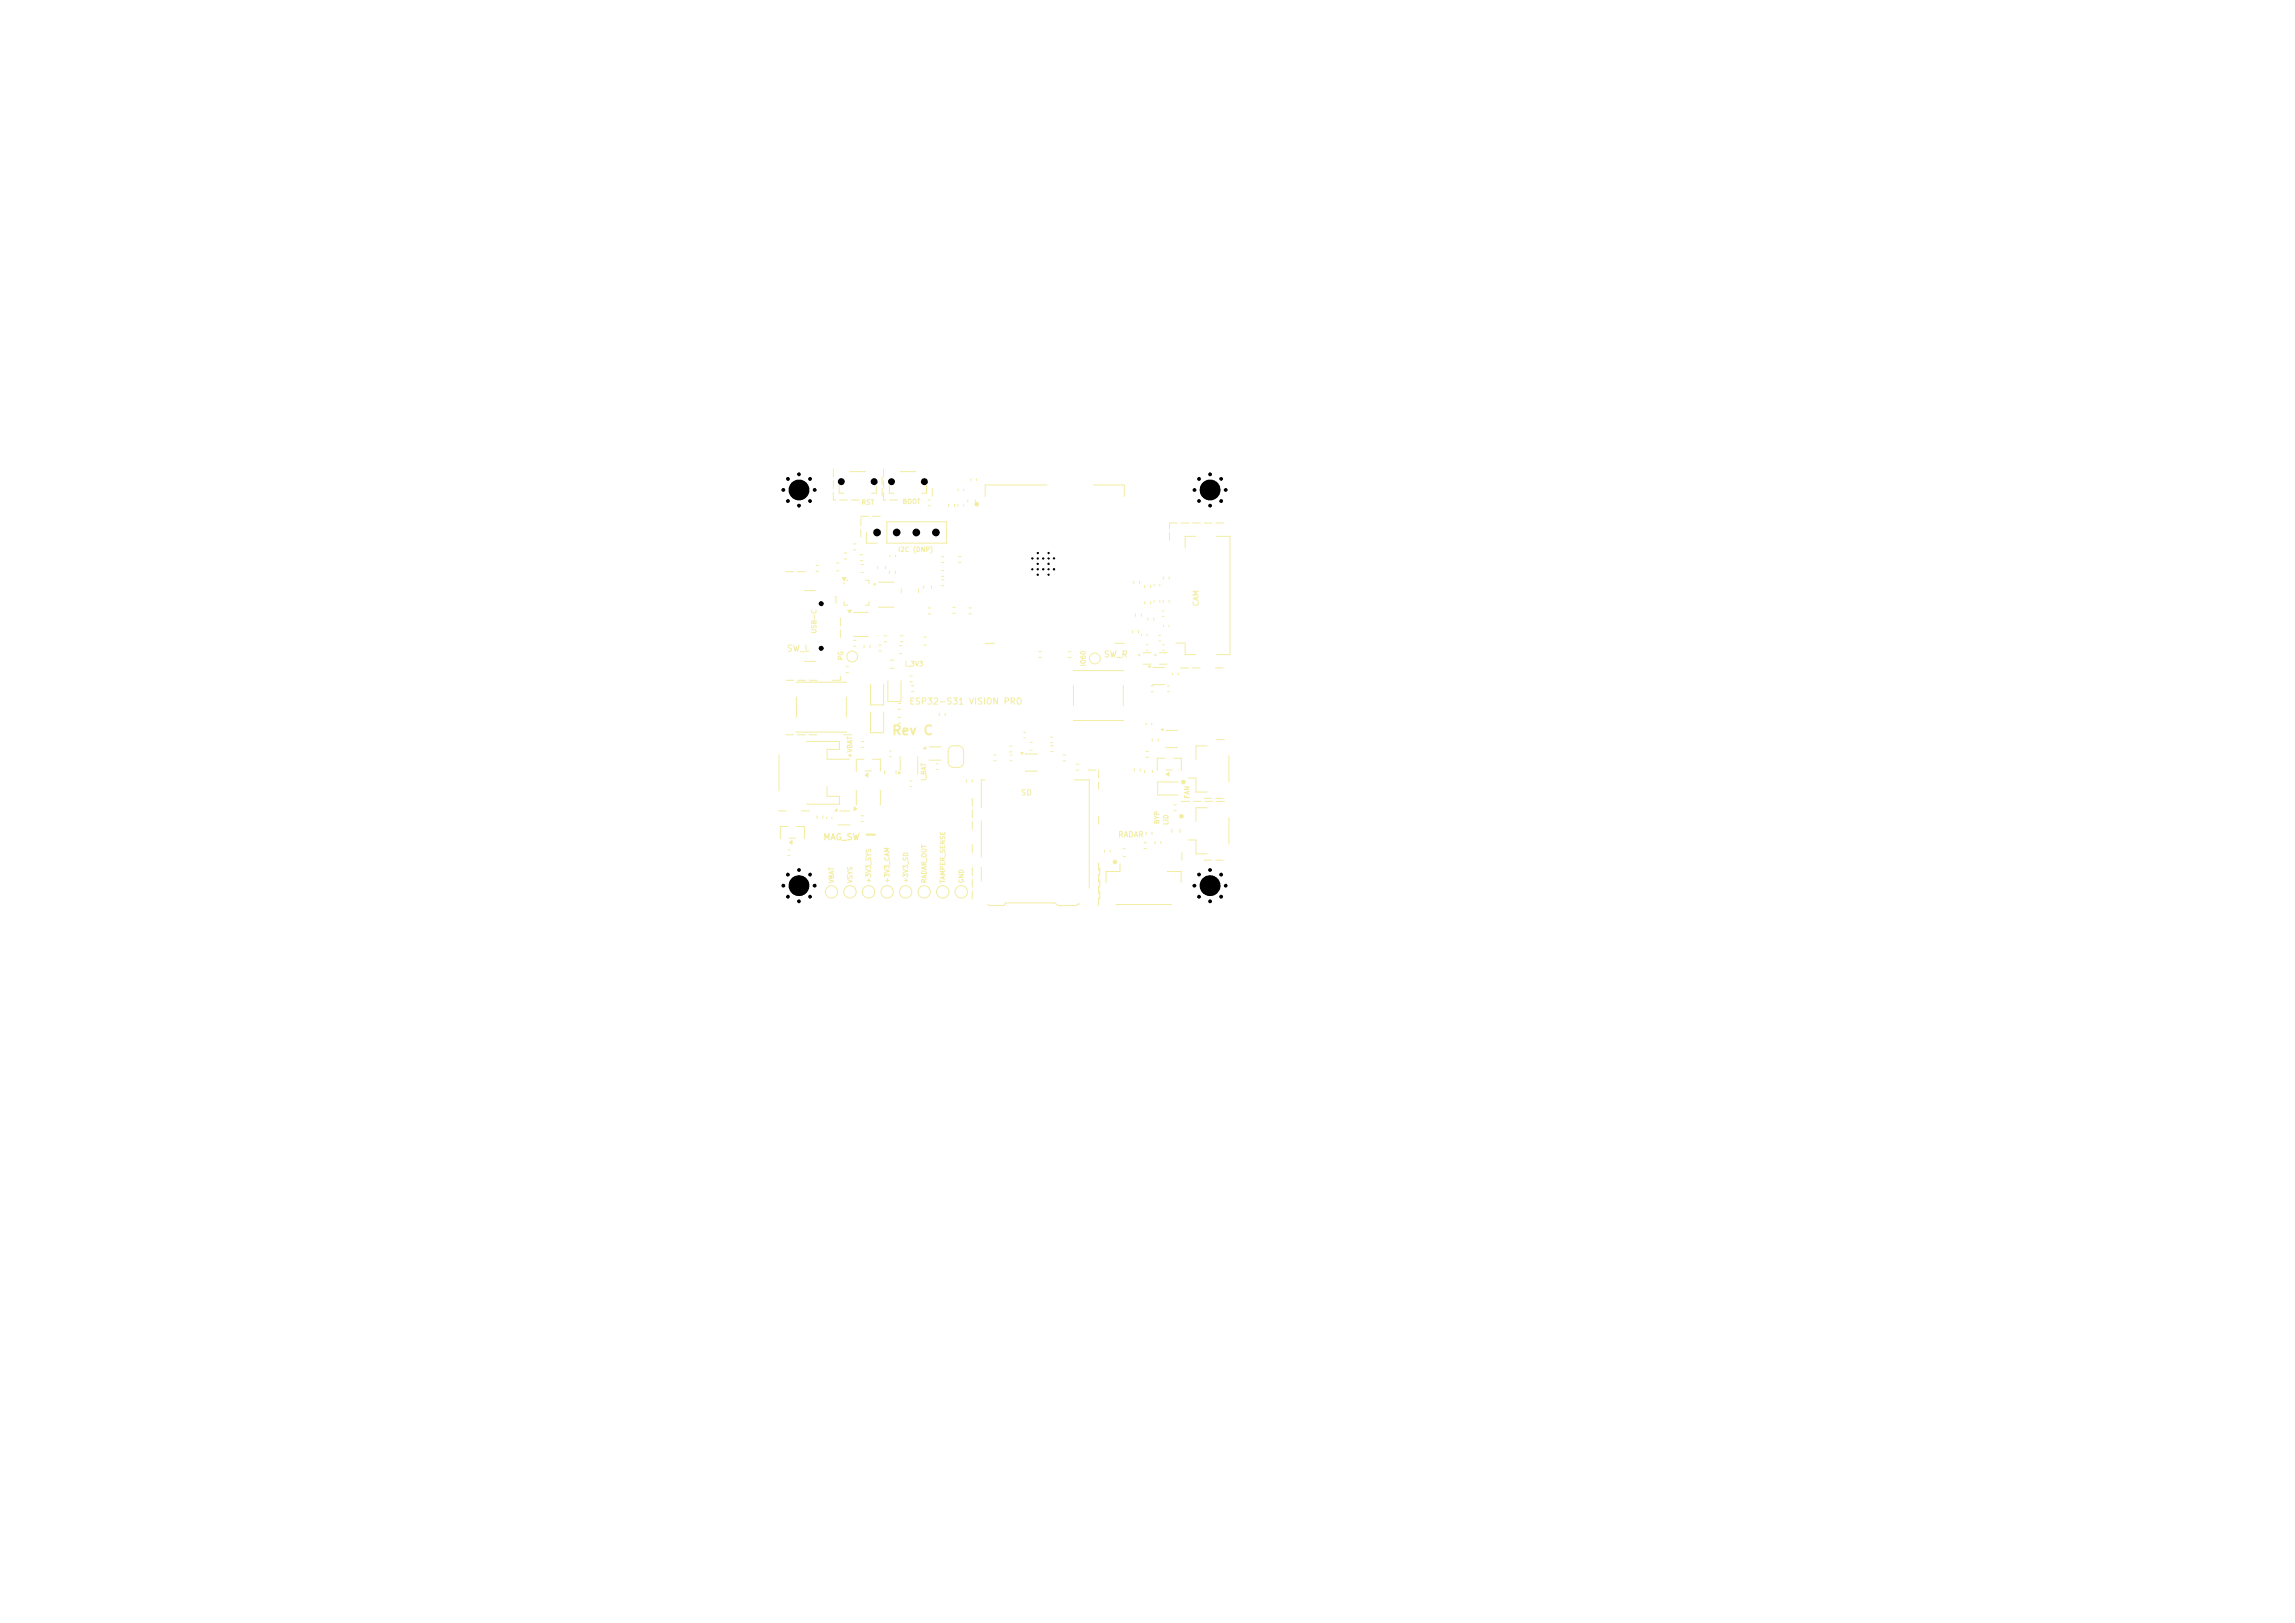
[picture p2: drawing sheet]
<svg xmlns="http://www.w3.org/2000/svg" width="297mm" height="210mm" viewBox="0 0 297 210" stroke-linecap="round" stroke-linejoin="round" font-family="sans-serif">
<defs><g id="words">
<text font-size="1.4" fill="#f2eda1" x="111.7" y="109">-</text>
<text font-size="1.2" fill="#f2eda1" x="115.4" y="95.4">Rev C</text>
<g font-size=".8" fill="#f2eda1">
<text x="101.8" y="84.5">SW_L</text>
<text x="142.8" y="85.3">SW_R</text>
<text x="117.6" y="91.4">ESP32-S31 VISION PRO</text>
<text x="106.5" y="108.9">MAG_SW</text>
</g>
<g font-size=".7" fill="#f2eda1">
<text x="155.3" y="78.5" transform="rotate(-90 155.3 78.5)">CAM</text>
<text x="132.1" y="103.1">SD</text>
<text x="144.6" y="108.5">RADAR</text>
</g>
<g font-size=".6" fill="#f2eda1">
<text x="111.4" y="65.4">RST</text>
<text x="116.7" y="65.4">BOOT</text>
<text x="116.2" y="71.6">I2C (DNP)</text>
<text x="105.8" y="82" transform="rotate(-90 105.8 82)">USB-C</text>
<text x="109.2" y="85.5" transform="rotate(-90 109.2 85.5)">PG</text>
<text x="117" y="86.4">I_3V3</text>
<text x="140.6" y="86.3" transform="rotate(-90 140.6 86.3)">IO60</text>
<text x="110.4" y="98.2" transform="rotate(-90 110.4 98.2)">+VBAT</text>
<text x="120" y="101.1" transform="rotate(-90 120 101.1)">I_BAT</text>
<text x="150.2" y="106.7" transform="rotate(-90 150.2 106.7)">BYP</text>
<text x="151.3" y="106.8" transform="rotate(-90 151.3 106.8)">LID</text>
<text x="154.1" y="103.4" transform="rotate(-90 154.1 103.4)">FAN</text>
<text x="108.1" y="114.3" transform="rotate(-90 108.1 114.3)">VBAT</text>
<text x="110.5" y="114.3" transform="rotate(-90 110.5 114.3)">VSYS</text>
<text x="112.9" y="114.3" transform="rotate(-90 112.9 114.3)">+3V3_SYS</text>
<text x="115.3" y="114.3" transform="rotate(-90 115.3 114.3)">+3V3_CAM</text>
<text x="117.7" y="114.3" transform="rotate(-90 117.7 114.3)">+3V3_SD</text>
<text x="120.1" y="114.3" transform="rotate(-90 120.1 114.3)">RADAR_OUT</text>
<text x="122.5" y="114.3" transform="rotate(-90 122.5 114.3)">TAMPER_SENSE</text>
<text x="124.9" y="114.3" transform="rotate(-90 124.9 114.3)">GND</text>
</g>
</g></defs>
<g fill="none" stroke="#f2eda1" stroke-width=".13">
<path d="M101.7 74h1M103.2 74h1M107.8 60.7v1M107.8 62.2v1M107.8 63.7v1h.4M108.7 64.7h1M108.8 80v1M110.2 64.7h1M111.4 66.8h1M111.4 67v1M111.4 68.5v1M112.9 66.8h1"/>
<path d="M114.2 61.7v1M114.2 63.2v1M114.3 63.7v1h.4M114.3 60.7v1M114.3 62.2v1M115.2 64.7h1M120.7 63.2v1M101.7 95.1h1M101.8 88h1M103.2 95.1h1M103.3 88h1M104.7 95.1h1"/>
<path d="M104.8 88h1M108.8 87.5v.5h-1M108.8 81.5v1M109.2 95.1h1M140.8 99.7h1M142.2 99.7v1M100.8 104.9h.9M103.7 104.9h1M125.8 103.3v1M125.8 104.8v1M125.8 106.3v1M125.8 109.3v1"/>
<path d="M125.8 112.3v1M125.8 113.8v1M125.8 115.3v1M142.2 101.2v1M142.2 105.7v1M142.2 111.7v1M142.2 113.2v1M142.2 114.7v1M142.2 116.2v1M142.3 112.3v1M142.3 113.8v1M142.3 115.3v1"/>
</g>
<circle cx="144.3" cy="111.5" r=".3" fill="#f2eda1"/>
<path d="M151.3 68.9v1M152.4 67.7h-1.1v.7M152.8 67.7h1.1" fill="none" stroke="#f2eda1" stroke-width=".13"/>
<circle cx="152.9" cy="105.6" r=".3" fill="#f2eda1"/>
<path d="M152.9 110.3v1M153.9 103.7h-1v.1" fill="none" stroke="#f2eda1" stroke-width=".13"/>
<circle cx="153.1" cy="101.2" r=".3" fill="#f2eda1"/>
<g fill="none" stroke="#f2eda1" stroke-width=".13">
<path d="M108.3 72.8h.3M108.3 73.9h.3M115.1 62.8v1h.6M116.5 61h2M119.9 62.8v1h-.6M120.1 78.7h.3M120.1 79.4h.3M124 65.3v.2M124.7 65.3v.2M148.1 75.7v.4M148.9 75.7v.4M149.4 77.7v.2"/>
<path d="M150.1 77.7v.2M150.5 77.6v.4M151.3 77.6v.4M154.3 67.7h1M155.9 67.7h.9M157.4 67.7h.9M113.7 83.5h.3M113.7 84.2h.3M134.4 84.3h.3M134.4 85.1h.3M137.6 97.7h.3M137.6 98.5h.3"/>
<path d="M148.1 99.7v.3M148.6 86.2h.3l-.1 .2zM149.1 99.7v.3M149.2 86.4h1.5M149.2 88.6h1.5M152.8 86.4h1M154.3 86.4h1M157.3 86.4h1M157.4 95.7h1M154.4 103.7h1.1M155.8 103.3h1M155.8 111.3h1"/>
<path d="M155.9 103.7h1.1M157.3 103.3h1M157.3 111.3h1M157.4 103.7h1"/>
<circle cx="141.7" cy="85.2" r=".7"/>
</g>
<path d="M148.6 86.2h.3l-.1 .2z" fill="#f2eda1"/>
<g fill="none" stroke="#f2eda1" stroke-width=".13">
<path d="M110.4 82.9h.4M110.4 83.6h.4M111.8 98.2h-1l.1 1.6M112 99.8h.8M112.9 98.2h1v1.6M128.6 97.7h.3M128.6 98.5h.3M102 110h.2M102 110.7h.2M112 100.3l.3-.2v.4zM117.8 101.1h.2M117.8 101.8h.2"/>
<path d="M144.4 117h7.2M144.9 111.8v1h-1.8v1.4M151.1 112.8h1.8v1.4"/>
</g>
<path d="M112 100.3l.3-.2v.4z" fill="#f2eda1"/>
<path d="M100.8 97.7v4.6M104.4 95.9h4.2v1.1h-1.6v1.2h2.9M116.3 99.9l.2 .1-.2 .2zM116.5 97.9v1.8M118.8 97.9v2.2M121.6 92.3v.3M122.3 92.3v.3M107 101.8v1.2h1.6v1.1h-4.2" fill="none" stroke="#f2eda1" stroke-width=".13"/>
<path d="M116.3 99.9l.2 .1-.2 .2z" fill="#f2eda1"/>
<path d="M111.3 71.8h.4M111.3 72.5h.4M135.5 62.8h-8v1.5M141.5 62.8h4v1.5M127.5 83.3h1.2M144.3 83.3h1.2M150 84.5h1M150 85.9h1M152.5 101.2h-2.7v1.7h2.7" fill="none" stroke="#f2eda1" stroke-width=".13"/>
<circle cx="126.4" cy="65.2" r=".15" fill="none" stroke="#f2eda1" stroke-width=".3"/>
<circle cx="149.5" cy="84.7" r=".14" fill="#f2eda1"/>
<g fill="none" stroke="#f2eda1" stroke-width=".13">
<path d="M150.5 74.6v.4M151.3 74.6v.4M130.7 96.5h.3M130.7 97.3h.3M132.1 97.4h.3l-.1 .2zM132.7 97.6h1.5M132.7 99.8h1.5M105.7 105.6v.3M106.5 105.6v.3"/>
<circle cx="122" cy="115.4" r=".8"/>
</g>
<path d="M132.1 97.4h.3l-.1 .2z" fill="#f2eda1"/>
<g fill="none" stroke="#f2eda1" stroke-width=".13">
<path d="M104.1 76.4h1.4M108 77.2h.2v.8M113.6 73.3v.3M113.7 75.3h2M113.7 78.6h2M114.6 73.3v.3M116.6 76.2v.5M118.8 76.2v.5M125.2 64.7v.3M125.4 78.7h.3M125.4 79.4h.3M126.3 64.7v.3"/>
<path d="M146.9 79.4v.4M147.7 79.4v.4M148.1 77.8v.4M148.5 79.9v.4M148.9 77.8v.4M149.3 79.9v.4M150.4 79h.2M150.4 79.8h.2M104.1 85.6h1.4M109.5 86.3h.3M109.5 87h.3M111.5 96h.3"/>
<path d="M111.5 96.7h.3M112.7 92.2v2.6h1.6v-2.6M114.4 82.3h.3M114.4 83h.3M114.5 99.7v.5M114.9 88.1v2.7h1.7v-2.7M115.1 97.2h.2M115.1 97.9h.2M116 99.7v.5M116.2 92.8h.4M116.2 93.6h.4M117.7 87.5h.4"/>
<path d="M117.7 88.2h.4M122.9 96.7l.4-.2h.7a.7 .7 0 0 1 .7 .7v1.4a.7 .7 0 0 1-.7 .7h-.6a.7 .7 0 0 1-.7-.7v-1.5zM130.7 97.7h.3M130.7 98.4h.3M136 95.4h.2M136 96.1h.2M146.6 81.6v.3M147.3 81.6v.3M147.9 84.5h1M147.9 85.9h1M148.3 93.6v.2M149 93.6v.2"/>
<path d="M149.1 95.6v.3M149.9 95.6v.3M150 82.2h.2M150 82.9h.2M150.6 80.9v.2M151.3 80.9v.2M156.2 96.5h-1.4v1.8M159 97.8v3.4M125.1 100.9v.3M125.8 100.9v.3M148.3 107.7v.3M149.1 107.7v.3"/>
<path d="M149.5 108.9v.3M150.2 108.9v.3M153.8 100.7h1v1.8h1.4"/>
<circle cx="110.3" cy="84.9" r=".7"/>
<circle cx="119.6" cy="115.4" r=".8"/>
</g>
<circle cx="113.2" cy="75.6" r=".08" fill="none" stroke="#f2eda1" stroke-width=".16"/>
<circle cx="147.4" cy="84.7" r=".14" fill="#f2eda1"/>
<g fill="none" stroke="#f2eda1" stroke-width=".13">
<path d="M105.6 73.2h.3M105.6 73.9h.3M110.4 70.4h.4M110.4 71.1h.4M121.8 72h.4M121.8 72.8h.4M146.7 75.2v.3M147.5 75.2v.3M154.7 69.4h-1.3v1.5M157.4 69.4h1.8v15.3h-1.8M117.9 88.7h.4M117.9 89.5h.4"/>
<path d="M147.7 82.1v.2M148.5 82.1v.2M152.2 83.2h1.2v1.5h1.3M102 106.9h-1v1.6M102.2 108.5h.7M102.2 109l.3-.2v.4zM103.1 106.9h1v1.6"/>
</g>
<path d="M102.2 109l.3-.2v.4z" fill="#f2eda1"/>
<g fill="none" stroke="#f2eda1" stroke-width=".13">
<path d="M122.8 65.2v.3M123.5 65.2v.3M111.8 83.5v.3M112.6 83.5v.3M121.2 98.8h.2M121.2 99.6h.2M150.3 94.3h.3l-.2 .2zM150.9 94.5h1.5M150.9 96.7h1.5M127 106.2v4.7M127 112.2v1.8M127.4 100.9h-.4v3.6"/>
<path d="M127.8 117l.2 .2h1.9l.2-.2v-.2h6.4l.5 .4h2.3l.2-.2h.2M139 100.9h2v14"/>
<circle cx="107.6" cy="115.4" r=".8"/>
</g>
<path d="M150.3 94.3h.3l-.2 .2z" fill="#f2eda1"/>
<g fill="none" stroke="#f2eda1" stroke-width=".13">
<path d="M108.6 62.8v1h.6M109.3 71.6h.3M109.3 72.3h.3M110 61h2M111.5 73.1h.2M111.5 74.1h.2M113.4 62.8v1h-.6M119.5 75.8v.3M120.1 64.7h.3M120.1 65.5h.3M120.5 75.8v.3M121.8 73.8h.4"/>
<path d="M121.8 74.6h.4M124 63.3v.2M124.7 63.3v.2M112.7 88.6v2.6h1.6v-2.6M115.2 85.4h.5M115.2 86.5h.5M116.5 82.3h.3M116.5 83h.3M119.5 96.9l.3-.3v.3zM119.6 82.4h.3M119.6 83.5h.3M120.2 96.6h1.5"/>
<path d="M120.2 98.4h1.5M132.5 94.8h.2M132.5 95.5h.2M136 96.5h.3M136 97.3h.3M138.3 84.3h.3M138.3 85.1h.3M138.9 86.8h6.5M138.9 88.7v2.6M138.9 93.2h6.5M145.4 88.7v2.6M146.8 99.5v.3"/>
<path d="M147.6 99.5v.3M148.3 83.4h.3M148.3 84.1h.3M151.8 87.1v.2M152.5 87.1v.2M111.4 105.6h.4M111.4 106.3h.4M151.7 107.3v.4M151.9 104.1h.3M151.9 104.9h.3M152.7 107.3v.4M153.8 108.7h1v1.8h1.4"/>
<path d="M156.2 104.5h-1.4v1.8M159 105.8v3.4"/>
<circle cx="110" cy="115.4" r=".8"/>
<circle cx="114.8" cy="115.4" r=".8"/>
</g>
<path d="M119.5 96.9l.3-.3v.3z" fill="#f2eda1"/>
<path d="M123.3 78.6h.3M123.3 79.4h.3M125.6 62v.2M126.4 62v.2M108.3 104.7v.2h-.3zM108.4 106.7h1.6M108.6 104.9h1.4" fill="none" stroke="#f2eda1" stroke-width=".13"/>
<path d="M108.3 104.7v.2h-.3z" fill="#f2eda1"/>
<path d="M116.4 83.5h.3M116.4 84.6h.3M133.3 96.1h.3M133.3 97.1h.3M110.5 104.4l.4 .3-.4 .2zM110.9 102.3v1.8M113.9 102.3v1.8" fill="none" stroke="#f2eda1" stroke-width=".13"/>
<path d="M110.5 104.4l.4 .3-.4 .2z" fill="#f2eda1"/>
<g fill="none" stroke="#f2eda1" stroke-width=".13">
<path d="M109.7 79h.5l-.3 .3zM110.5 79.3h1.8M149.4 75.6v.2M150.1 75.6v.2M110.5 82.3h1.8M116.2 91h.4M116.2 91.8h.4M150.4 83.4h.3M150.4 84.1h.3"/>
<circle cx="117.2" cy="115.4" r=".8"/>
</g>
<path d="M109.7 79h.5l-.3 .3z" fill="#f2eda1"/>
<path d="M109 74.8h.5l-.3 .3zM109.2 75.3v.3M109.2 77.8v.5h.5M109.5 75.1h.2M112 75.1h.5v.5M112.5 77.8v.5h-.5M106.9 105.7v.2M107.7 105.7v.2M148 109h.4M148 109.8h.4" fill="none" stroke="#f2eda1" stroke-width=".13"/>
<path d="M109 74.8h.5l-.3 .3z" fill="#f2eda1"/>
<path d="M150.8 98.1h-1v1.5M150.9 99.6h.8M151.9 98.1h1l-.1 1.5M150.9 100.2l.4-.3v.5z" fill="none" stroke="#f2eda1" stroke-width=".13"/>
<path d="M150.9 100.2l.4-.3v.5z" fill="#f2eda1"/>
<g fill="none" stroke="#f2eda1" stroke-width=".13">
<path d="M112.1 68.9v1.4h1.4M114.8 67.5h7.7v2.8h-7.7zM115.1 73.9v.3M115.2 71.8v.3M115.9 73.9v.3M115.9 71.8v.3M121.8 75h.4M121.8 75.8h.4M124 72h.4M124 72.8h.4M103.1 88.3h6.4M103.1 90.2v2.6"/>
<path d="M103.1 94.7h6.4M109.5 90.2v2.6M139.3 98.9h.3M139.3 99.7h.3M148.3 97.2h.3M148.3 98h.3M149 89.5h.3M149 88.7h.3M151.1 88.8h.2M151.1 89.5h.2M142.9 110v.2M143.7 110v.2"/>
<path d="M145.4 109.8h.2M145.4 110.8h.2"/>
<circle cx="112.4" cy="115.4" r=".8"/>
<circle cx="124.4" cy="115.4" r=".8"/>
</g>
<g fill="#000">
<circle cx="101.4" cy="63.4" r=".25"/>
<circle cx="102" cy="62" r=".25"/>
<circle cx="102" cy="64.8" r=".25"/>
<circle cx="103.4" cy="61.4" r=".25"/>
<circle cx="103.4" cy="65.4" r=".25"/>
<circle cx="103.4" cy="63.4" r="1.35"/>
<circle cx="104.8" cy="62" r=".25"/>
<circle cx="104.8" cy="64.8" r=".25"/>
<circle cx="105.4" cy="63.4" r=".25"/>
<circle cx="106.3" cy="78.1" r=".33"/>
<circle cx="108.9" cy="62.3" r=".45"/>
<circle cx="113.1" cy="62.3" r=".45"/>
<circle cx="113.5" cy="68.9" r=".5"/>
<circle cx="115.4" cy="62.3" r=".45"/>
<circle cx="116" cy="68.9" r=".5"/>
<circle cx="118.6" cy="68.9" r=".5"/>
<circle cx="119.6" cy="62.3" r=".45"/>
<circle cx="121.1" cy="68.9" r=".5"/>
<circle cx="133.6" cy="72.3" r=".15"/>
<circle cx="133.6" cy="73.7" r=".15"/>
<circle cx="134.3" cy="72.3" r=".15"/>
<circle cx="134.3" cy="73" r=".15"/>
<circle cx="134.3" cy="71.6" r=".15"/>
<circle cx="134.3" cy="74.4" r=".15"/>
<circle cx="134.3" cy="73.7" r=".15"/>
<circle cx="135" cy="72.3" r=".15"/>
<circle cx="135" cy="73.7" r=".15"/>
<circle cx="135.7" cy="72.3" r=".15"/>
<circle cx="135.7" cy="73" r=".15"/>
<circle cx="135.7" cy="71.6" r=".15"/>
<circle cx="135.7" cy="74.4" r=".15"/>
<circle cx="135.7" cy="73.7" r=".15"/>
<circle cx="136.4" cy="72.3" r=".15"/>
<circle cx="136.4" cy="73.7" r=".15"/>
<circle cx="154.6" cy="63.4" r=".25"/>
<circle cx="155.2" cy="62" r=".25"/>
<circle cx="155.2" cy="64.8" r=".25"/>
<circle cx="156.6" cy="63.4" r="1.35"/>
<circle cx="156.6" cy="61.4" r=".25"/>
<circle cx="156.6" cy="65.4" r=".25"/>
<circle cx="158" cy="62" r=".25"/>
<circle cx="158" cy="64.8" r=".25"/>
<circle cx="158.6" cy="63.4" r=".25"/>
<circle cx="106.3" cy="83.9" r=".33"/>
<circle cx="101.4" cy="114.6" r=".25"/>
<circle cx="102" cy="116" r=".25"/>
<circle cx="102" cy="113.2" r=".25"/>
<circle cx="103.4" cy="116.6" r=".25"/>
<circle cx="103.4" cy="112.6" r=".25"/>
<circle cx="103.4" cy="114.6" r="1.35"/>
<circle cx="104.8" cy="116" r=".25"/>
<circle cx="104.8" cy="113.2" r=".25"/>
<circle cx="105.4" cy="114.6" r=".25"/>
<circle cx="154.6" cy="114.6" r=".25"/>
<circle cx="155.2" cy="116" r=".25"/>
<circle cx="155.2" cy="113.2" r=".25"/>
<circle cx="156.6" cy="114.6" r="1.35"/>
<circle cx="156.6" cy="112.6" r=".25"/>
<circle cx="156.6" cy="116.6" r=".25"/>
<circle cx="158" cy="116" r=".25"/>
<circle cx="158" cy="113.2" r=".25"/>
<circle cx="158.6" cy="114.6" r=".25"/>
</g>
<use href="#words"/>
</svg>
